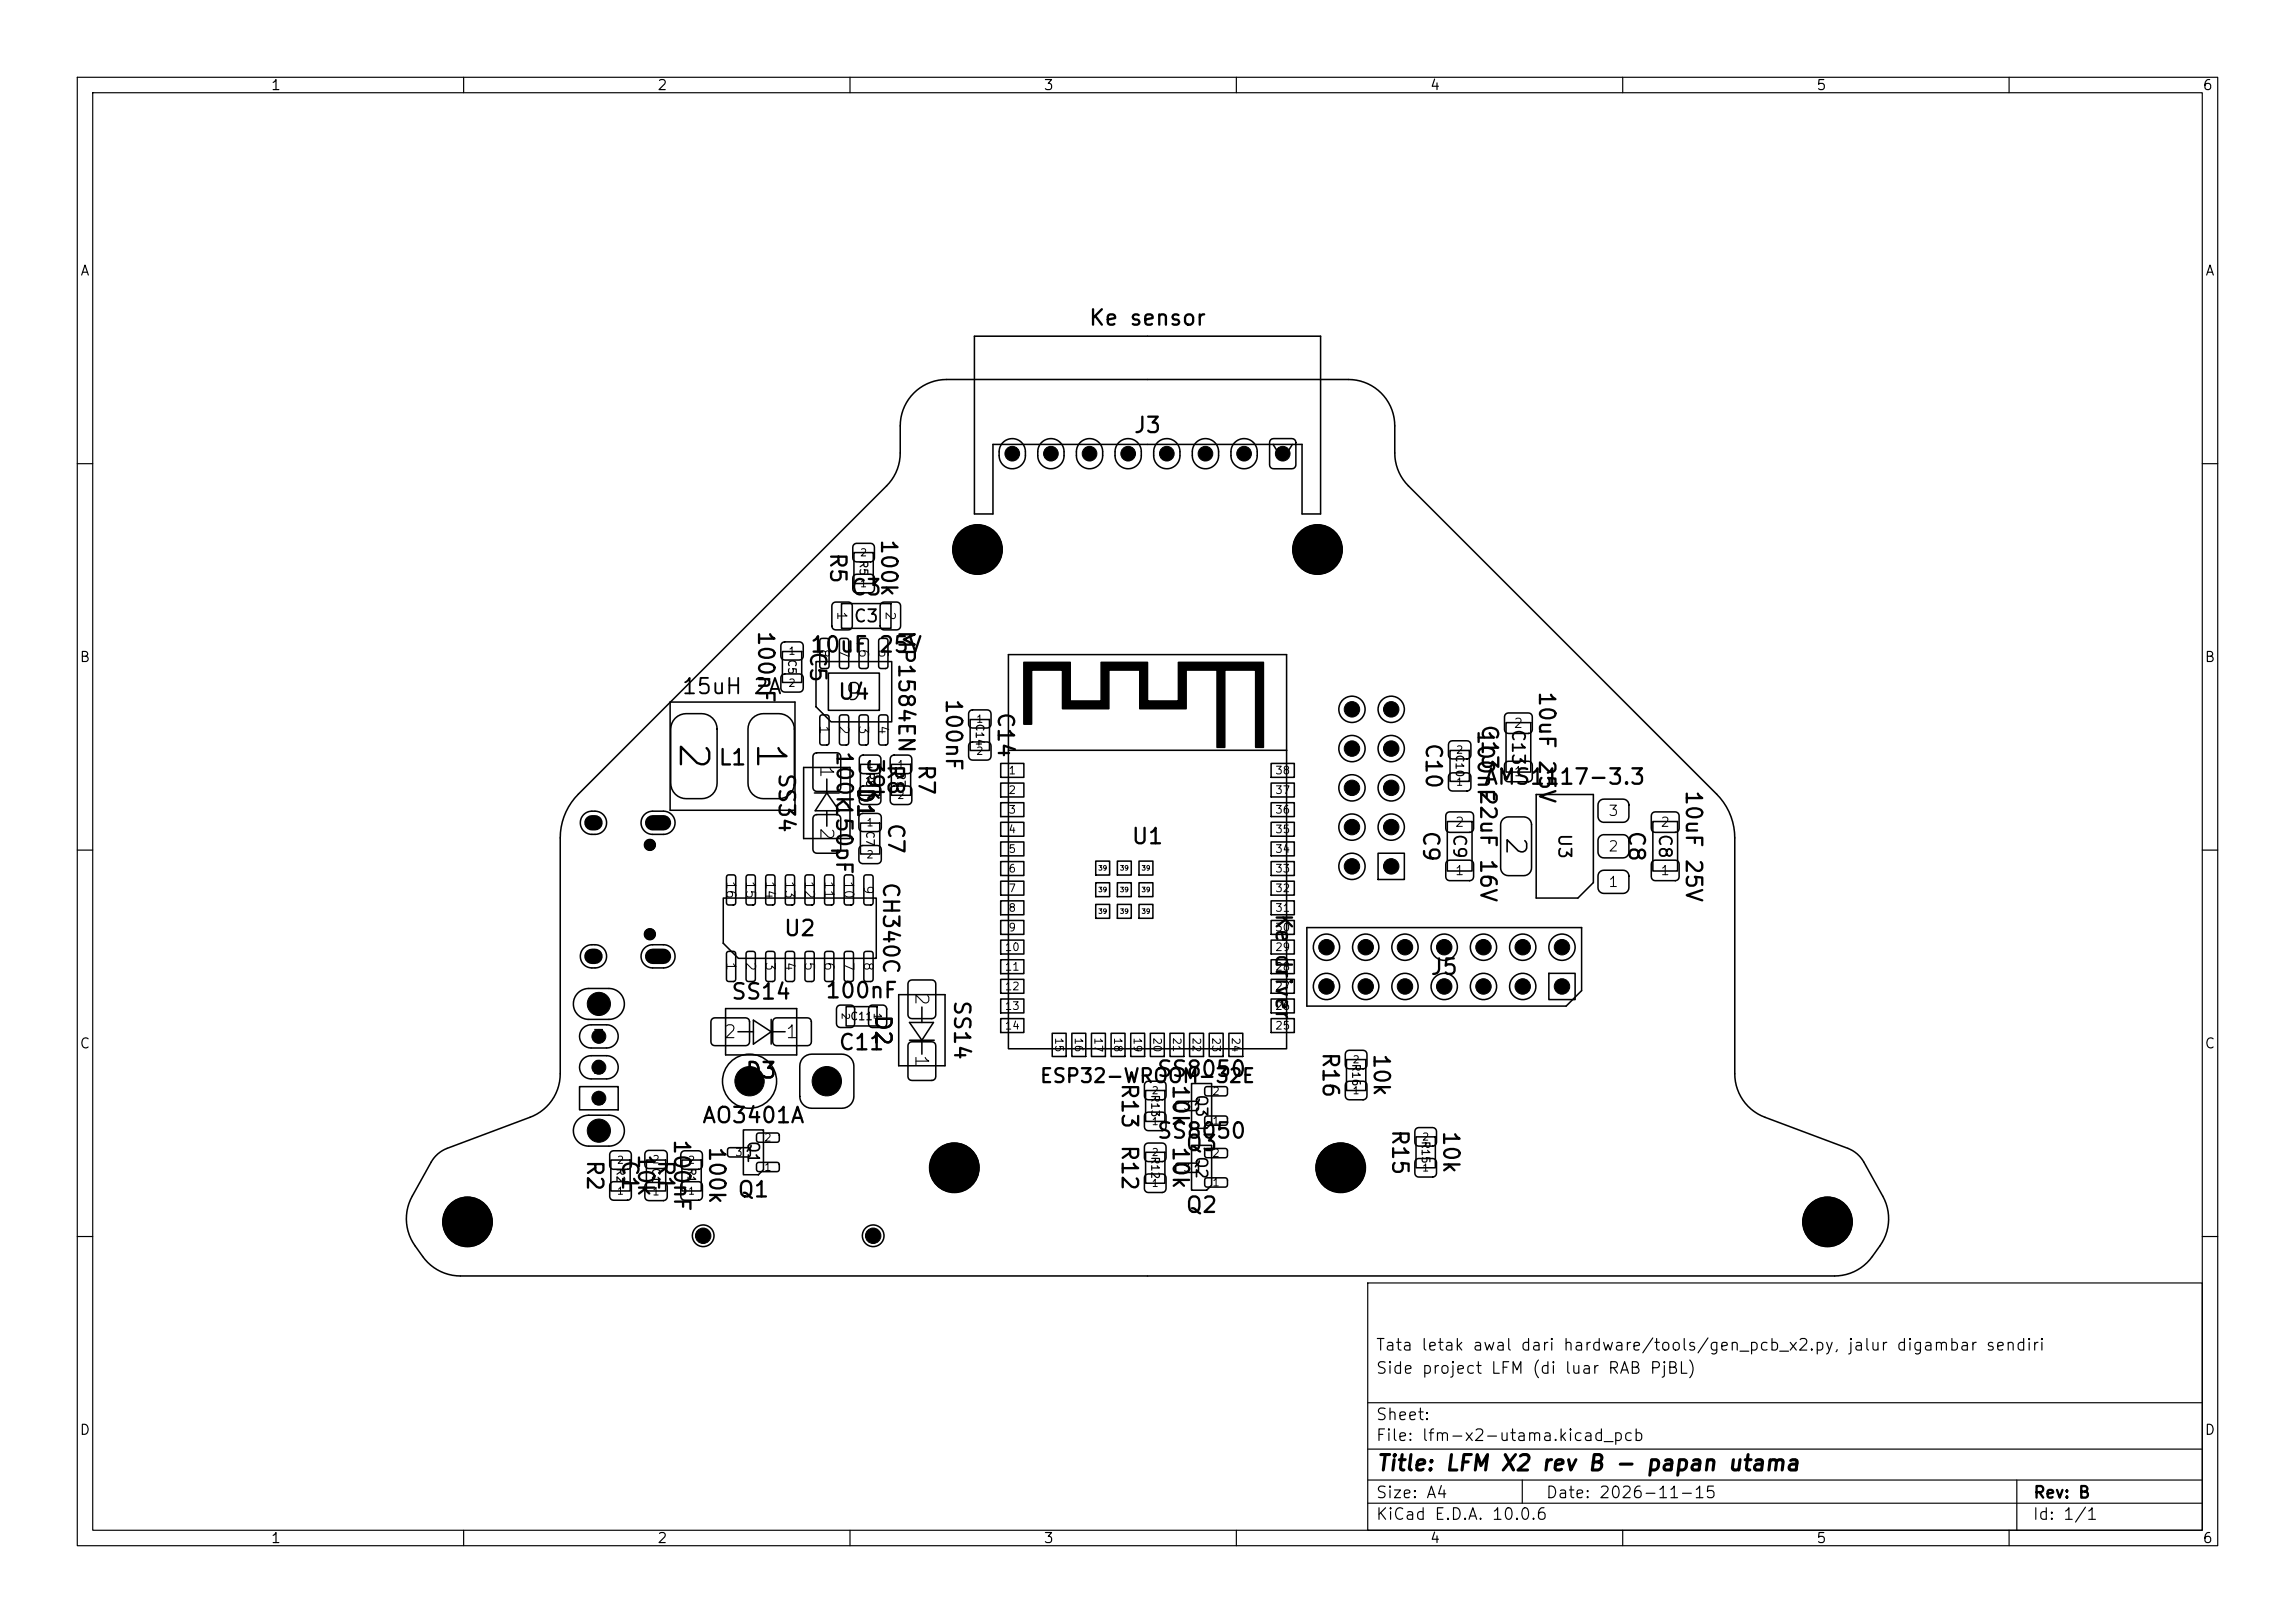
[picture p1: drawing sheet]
<svg xmlns="http://www.w3.org/2000/svg" width="297mm" height="210mm" viewBox="0 0 297 210" stroke-linecap="round" stroke-linejoin="round" font-family="sans-serif">
<defs><g id="words">
<g font-size="3.7">
<text x="87" y="95.7" transform="rotate(90 87 95.7)">2</text>
<text x="97" y="95.7" transform="rotate(90 97 95.7)">1</text>
</g>
<text font-size="2.5" x="194.3" y="108" transform="rotate(90 194.3 108)">2</text>
<g font-size="2.3">
<text x="95.7" y="141.7">2</text>
<text x="105.7" y="141.7">1</text>
</g>
<text font-size="2.2" x="109.2" y="91.2">9</text>
<g font-size="2">
<text x="140.8" y="42.6">Ke sensor</text>
<text x="146.6" y="56.5">J3</text>
<text x="106.9" y="71.4" transform="rotate(90 106.9 71.4)">R5</text>
<text x="113.5" y="69.6" transform="rotate(90 113.5 69.6)">100k</text>
<text x="109.9" y="77.5">C3</text>
<text x="97.6" y="81.5" transform="rotate(90 97.6 81.5)">100nF</text>
<text x="115.8" y="81.4" transform="rotate(90 115.8 81.4)">MP1584EN</text>
<text x="104.3" y="84.2" transform="rotate(90 104.3 84.2)">C5</text>
<text x="104.7" y="84.9">10uF</text>
<text x="113.6" y="84.9">25V</text>
<text x="198.7" y="89.3" transform="rotate(90 198.7 89.3)">10uF 25V</text>
<text x="88.1" y="90.3">15uH 2A</text>
<text x="108.3" y="91">U4</text>
<text x="121.9" y="90.3" transform="rotate(90 121.9 90.3)">100nF</text>
<text x="128.6" y="92" transform="rotate(90 128.6 92)">C14</text>
<text x="184" y="96" transform="rotate(90 184 96)">C10</text>
<text x="190.7" y="94.3" transform="rotate(90 190.7 94.3)">100nF</text>
<text x="191.3" y="93.6" transform="rotate(90 191.3 93.6)">C13</text>
<text x="92.8" y="99.5">L1</text>
<text x="100.3" y="99.9" transform="rotate(90 100.3 99.9)">SS34</text>
<text x="107.8" y="97" transform="rotate(90 107.8 97)">100k</text>
<text x="110.5" y="101.8" transform="rotate(90 110.5 101.8)">D1</text>
<text x="111.8" y="98" transform="rotate(90 111.8 98)">39k</text>
<text x="114.4" y="98.8" transform="rotate(90 114.4 98.8)">R8</text>
<text x="118.4" y="98.8" transform="rotate(90 118.4 98.8)">R7</text>
<text x="107.7" y="103.7" transform="rotate(90 107.7 103.7)">150pF</text>
<text x="114.4" y="106.4" transform="rotate(90 114.4 106.4)">C7</text>
<text x="183.7" y="107.4" transform="rotate(90 183.7 107.4)">C9</text>
<text x="191.1" y="102.1" transform="rotate(90 191.1 102.1)">22uF 16V</text>
<text x="191.9" y="102">AMS1117-3.3</text>
<text x="210.3" y="107.4" transform="rotate(90 210.3 107.4)">C8</text>
<text x="217.7" y="102.1" transform="rotate(90 217.7 102.1)">10uF 25V</text>
<text x="113.8" y="114" transform="rotate(90 113.8 114)">CH340C</text>
<text x="146.3" y="109.7">U1</text>
<text x="164.6" y="118" transform="rotate(90 164.6 118)">Ke</text>
<text x="101.3" y="121.6">U2</text>
<text x="164.6" y="123.3" transform="rotate(90 164.6 123.3)">driver</text>
<text x="94.5" y="129.8">SS14</text>
<text x="106.7" y="129.7">100nF</text>
<text x="112.8" y="131.2" transform="rotate(90 112.8 131.2)">D2</text>
<text x="123" y="129.3" transform="rotate(90 123 129.3)">SS14</text>
<text x="185" y="126.6">J5</text>
<text x="108.4" y="136.4">C11</text>
<text x="170.7" y="136" transform="rotate(90 170.7 136)">R16</text>
<text x="177.3" y="136.2" transform="rotate(90 177.3 136.2)">10k</text>
<text x="96.3" y="140">D3</text>
<text x="144.7" y="140" transform="rotate(90 144.7 140)">R13</text>
<text x="149.6" y="139.8">SS8050</text>
<text x="151.3" y="140.2" transform="rotate(90 151.3 140.2)">10k</text>
<text x="75.5" y="150" transform="rotate(90 75.5 150)">R2</text>
<text x="80" y="150" transform="rotate(90 80 150)">C1</text>
<text x="82.1" y="149.2" transform="rotate(90 82.1 149.2)">10k</text>
<text x="84.7" y="150" transform="rotate(90 84.7 150)">R1</text>
<text x="86.7" y="147.3" transform="rotate(90 86.7 147.3)">100nF</text>
<text x="90.7" y="145.8">AO3401A</text>
<text x="91.3" y="148.2" transform="rotate(90 91.3 148.2)">100k</text>
<text x="144.7" y="148" transform="rotate(90 144.7 148)">R12</text>
<text x="149.6" y="147.8">SS8050</text>
<text x="151.3" y="148.2" transform="rotate(90 151.3 148.2)">10k</text>
<text x="153.3" y="149.4">Q3</text>
<text x="179.7" y="146" transform="rotate(90 179.7 146)">R15</text>
<text x="186.3" y="146.2" transform="rotate(90 186.3 146.2)">10k</text>
<text x="95.3" y="155.4">Q1</text>
<text x="153.3" y="157.4">Q2</text>
<text x="178" y="190.8">Title: LFM X2 rev B - papan utama</text>
</g>
<text font-size="1.8" x="134.4" y="140.6">ESP32-WROOM-32E</text>
<g font-size="1.7">
<text x="105.7" y="98.9" transform="rotate(90 105.7 98.9)">1</text>
<text x="105.7" y="106.9" transform="rotate(90 105.7 106.9)">2</text>
<text x="118" y="128.3" transform="rotate(90 118 128.3)">2</text>
<text x="76.5" y="135.4">3</text>
<text x="93.5" y="134.8">2</text>
<text x="101.5" y="134.8">1</text>
<text x="118" y="136.3" transform="rotate(90 118 136.3)">1</text>
<text x="76.5" y="143.4">1</text>
<text x="76.5" y="139.4">2</text>
</g>
<g font-size="1.6">
<text x="110.4" y="80.9">C3</text>
<text x="195.3" y="94.2" transform="rotate(90 195.3 94.2)">C13</text>
<text x="187.7" y="107.8" transform="rotate(90 187.7 107.8)">C9</text>
<text x="201.3" y="107.7" transform="rotate(90 201.3 107.7)">U3</text>
<text x="214.3" y="107.8" transform="rotate(90 214.3 107.8)">C8</text>
</g>
<g font-size="1.5">
<text x="83.5" y="107.6">SH</text>
<text x="83.5" y="124.9">SH</text>
<text x="178" y="178.1">Side project LFM (di luar RAB PjBL)</text>
<text x="178" y="175.1">Tata letak awal dari hardware/tools/gen_pcb_x2.py, jalur digambar sendiri</text>
<text x="178" y="184.1">Sheet:</text>
<text x="178" y="186.8">File: lfm-x2-utama.kicad_pcb</text>
<text x="178" y="197">KiCad E.D.A. 10.0.6</text>
<text x="178" y="194.2">Size: A4</text>
<text x="200" y="194.2">Date: 2026-11-15</text>
<text x="263" y="197">Id: 1/1</text>
<text x="263" y="194.2">Rev: B</text>
</g>
<g font-size="1.4">
<text x="154.4" y="141.5" transform="rotate(90 154.4 141.5)">Q3</text>
<text x="96.4" y="147.5" transform="rotate(90 96.4 147.5)">Q1</text>
<text x="154.4" y="149.5" transform="rotate(90 154.4 149.5)">Q2</text>
</g>
<g font-size="1.3">
<text x="35" y="12">1</text>
<text x="85" y="12">2</text>
<text x="135" y="12">3</text>
<text x="185" y="12">4</text>
<text x="235" y="12">5</text>
<text x="285" y="12">6</text>
<text x="10.3" y="36">A</text>
<text x="285.3" y="36">A</text>
<text x="130" y="58" transform="rotate(90 130 58)">8</text>
<text x="135" y="58" transform="rotate(90 135 58)">7</text>
<text x="140" y="58" transform="rotate(90 140 58)">6</text>
<text x="145" y="58" transform="rotate(90 145 58)">5</text>
<text x="150" y="58" transform="rotate(90 150 58)">4</text>
<text x="155" y="58" transform="rotate(90 155 58)">3</text>
<text x="160" y="58" transform="rotate(90 160 58)">2</text>
<text x="165" y="58" transform="rotate(90 165 58)">1</text>
<text x="10.2" y="86">B</text>
<text x="285.2" y="86">B</text>
<text x="208" y="105.9">3</text>
<text x="208" y="110.5">2</text>
<text x="208" y="115.1">1</text>
<text x="10.2" y="136">C</text>
<text x="285.2" y="136">C</text>
<text x="10.2" y="186">D</text>
<text x="285.2" y="186">D</text>
<text x="35" y="200">1</text>
<text x="85" y="200">2</text>
<text x="135" y="200">3</text>
<text x="185" y="200">4</text>
<text x="235" y="200">5</text>
<text x="285" y="200">6</text>
</g>
<g font-size="1.2">
<text x="105.8" y="83.9" transform="rotate(90 105.8 83.9)">8</text>
<text x="108.1" y="79" transform="rotate(90 108.1 79)">1</text>
<text x="108.3" y="83.9" transform="rotate(90 108.3 83.9)">7</text>
<text x="110.9" y="83.9" transform="rotate(90 110.9 83.9)">6</text>
<text x="113.4" y="83.9" transform="rotate(90 113.4 83.9)">5</text>
<text x="114.3" y="79" transform="rotate(90 114.3 79)">2</text>
<text x="105.8" y="93.8" transform="rotate(90 105.8 93.8)">1</text>
<text x="108.3" y="93.8" transform="rotate(90 108.3 93.8)">2</text>
<text x="110.9" y="93.8" transform="rotate(90 110.9 93.8)">3</text>
<text x="113.4" y="93.8" transform="rotate(90 113.4 93.8)">4</text>
<text x="195.8" y="94.5">2</text>
<text x="195.8" y="100.7">1</text>
<text x="188.2" y="107.3">2</text>
<text x="214.8" y="107.3">2</text>
<text x="93.7" y="113.9" transform="rotate(90 93.7 113.9)">16</text>
<text x="96.2" y="113.9" transform="rotate(90 96.2 113.9)">15</text>
<text x="98.8" y="113.9" transform="rotate(90 98.8 113.9)">14</text>
<text x="101.3" y="113.9" transform="rotate(90 101.3 113.9)">13</text>
<text x="103.9" y="113.9" transform="rotate(90 103.9 113.9)">12</text>
<text x="106.4" y="113.9" transform="rotate(90 106.4 113.9)">11</text>
<text x="108.9" y="113.9" transform="rotate(90 108.9 113.9)">10</text>
<text x="188.2" y="113.5">1</text>
<text x="214.8" y="113.5">1</text>
<text x="111.5" y="114.5" transform="rotate(90 111.5 114.5)">9</text>
<text x="93.7" y="124.4" transform="rotate(90 93.7 124.4)">1</text>
<text x="96.2" y="124.4" transform="rotate(90 96.2 124.4)">2</text>
<text x="98.8" y="124.4" transform="rotate(90 98.8 124.4)">3</text>
<text x="101.3" y="124.4" transform="rotate(90 101.3 124.4)">4</text>
<text x="103.9" y="124.4" transform="rotate(90 103.9 124.4)">5</text>
<text x="106.4" y="124.4" transform="rotate(90 106.4 124.4)">6</text>
<text x="108.9" y="124.4" transform="rotate(90 108.9 124.4)">7</text>
<text x="111.5" y="124.4" transform="rotate(90 111.5 124.4)">8</text>
</g>
<g font-size="1.1">
<text x="173.8" y="92.6">10</text>
<text x="179.4" y="92.6">9</text>
<text x="174.3" y="97.7">8</text>
<text x="179.4" y="97.7">7</text>
<text x="75.6" y="107.3">SH</text>
<text x="174.3" y="107.9">4</text>
<text x="174.3" y="102.8">6</text>
<text x="179.4" y="107.9">3</text>
<text x="179.4" y="102.8">5</text>
<text x="174.3" y="113">2</text>
<text x="179.4" y="113">1</text>
<text x="75.6" y="124.6">SH</text>
<text x="170.5" y="123.4">14</text>
<text x="175.5" y="123.4">12</text>
<text x="180.6" y="123.4">10</text>
<text x="186.2" y="123.4">8</text>
<text x="191.3" y="123.4">6</text>
<text x="196.4" y="123.4">4</text>
<text x="201.5" y="123.4">2</text>
<text x="170.5" y="128.5">13</text>
<text x="175.5" y="128.5">11</text>
<text x="181.2" y="128.5">9</text>
<text x="186.2" y="128.5">7</text>
<text x="191.3" y="128.5">5</text>
<text x="196.4" y="128.5">3</text>
<text x="201.5" y="128.5">1</text>
</g>
<g font-size="1">
<text x="111" y="72.4" transform="rotate(90 111 72.4)">R5</text>
<text x="101.7" y="85.2" transform="rotate(90 101.7 85.2)">C5</text>
<text x="101.9" y="85">1</text>
<text x="101.9" y="89.1">2</text>
<text x="126" y="93.6" transform="rotate(90 126 93.6)">C14</text>
<text x="126.2" y="93.8">1</text>
<text x="111.8" y="99.8" transform="rotate(90 111.8 99.8)">R8</text>
<text x="115.8" y="99.8" transform="rotate(90 115.8 99.8)">R7</text>
<text x="126.2" y="97.9">2</text>
<text x="130.4" y="100.4">1</text>
<text x="164.9" y="100.4">38</text>
<text x="188.1" y="97.6" transform="rotate(90 188.1 97.6)">C10</text>
<text x="188.3" y="101.9">1</text>
<text x="188.3" y="97.8">2</text>
<text x="111.8" y="107.4" transform="rotate(90 111.8 107.4)">C7</text>
<text x="112" y="107.2">1</text>
<text x="130.4" y="103">2</text>
<text x="130.4" y="105.5">3</text>
<text x="164.9" y="105.5">36</text>
<text x="164.9" y="103">37</text>
<text x="112" y="111.3">2</text>
<text x="130.4" y="108.1">4</text>
<text x="130.4" y="110.6">5</text>
<text x="130.4" y="113.1">6</text>
<text x="164.9" y="113.1">33</text>
<text x="164.9" y="110.6">34</text>
<text x="164.9" y="108.1">35</text>
<text x="130.4" y="115.7">7</text>
<text x="130.4" y="118.2">8</text>
<text x="164.9" y="118.2">31</text>
<text x="164.9" y="115.7">32</text>
<text x="129.9" y="123.3">10</text>
<text x="129.9" y="125.8">11</text>
<text x="130.4" y="120.8">9</text>
<text x="164.9" y="125.8">28</text>
<text x="164.9" y="123.3">29</text>
<text x="164.9" y="120.8">30</text>
<text x="108.7" y="130.9" transform="rotate(90 108.7 130.9)">2</text>
<text x="112.8" y="130.9" transform="rotate(90 112.8 130.9)">1</text>
<text x="129.9" y="128.4">12</text>
<text x="129.9" y="130.9">13</text>
<text x="164.9" y="130.9">26</text>
<text x="164.9" y="128.4">27</text>
<text x="109.9" y="132.3">C11</text>
<text x="129.9" y="133.5">14</text>
<text x="136.3" y="134.2" transform="rotate(90 136.3 134.2)">15</text>
<text x="138.9" y="134.2" transform="rotate(90 138.9 134.2)">16</text>
<text x="141.4" y="134.2" transform="rotate(90 141.4 134.2)">17</text>
<text x="143.9" y="134.2" transform="rotate(90 143.9 134.2)">18</text>
<text x="146.5" y="134.2" transform="rotate(90 146.5 134.2)">19</text>
<text x="149" y="134.2" transform="rotate(90 149 134.2)">20</text>
<text x="151.6" y="134.2" transform="rotate(90 151.6 134.2)">21</text>
<text x="154.1" y="134.2" transform="rotate(90 154.1 134.2)">22</text>
<text x="156.6" y="134.2" transform="rotate(90 156.6 134.2)">23</text>
<text x="159.2" y="134.2" transform="rotate(90 159.2 134.2)">24</text>
<text x="164.9" y="133.5">25</text>
<text x="174.7" y="137.6" transform="rotate(90 174.7 137.6)">R16</text>
<text x="148.7" y="141.6" transform="rotate(90 148.7 141.6)">R13</text>
<text x="153.1" y="143.9">3</text>
<text x="156.8" y="142">2</text>
<text x="95.1" y="149.9">3</text>
<text x="98.8" y="148">2</text>
<text x="148.7" y="149.6" transform="rotate(90 148.7 149.6)">R12</text>
<text x="156.8" y="150">2</text>
<text x="156.8" y="145.8">1</text>
<text x="183.7" y="147.6" transform="rotate(90 183.7 147.6)">R15</text>
<text x="79.5" y="151" transform="rotate(90 79.5 151)">R2</text>
<text x="84.1" y="151" transform="rotate(90 84.1 151)">C1</text>
<text x="84.3" y="154.9">1</text>
<text x="84.3" y="150.8">2</text>
<text x="88.7" y="151" transform="rotate(90 88.7 151)">R1</text>
<text x="98.8" y="151.8">1</text>
<text x="153.1" y="151.9">3</text>
<text x="156.8" y="153.8">1</text>
</g>
<g font-size=".9">
<text x="111.2" y="76.2">1</text>
<text x="111.2" y="72.2">2</text>
<text x="112.1" y="99.6">1</text>
<text x="116.1" y="99.6">1</text>
<text x="112.1" y="103.6">2</text>
<text x="116.1" y="103.6">2</text>
<text x="175" y="137.8">2</text>
<text x="149" y="141.8">2</text>
<text x="175" y="141.8">1</text>
<text x="149" y="145.8">1</text>
<text x="149" y="149.8">2</text>
<text x="184" y="147.8">2</text>
<text x="79.8" y="154.8">1</text>
<text x="79.8" y="150.8">2</text>
<text x="89" y="154.8">1</text>
<text x="89" y="150.8">2</text>
<text x="149" y="153.8">1</text>
<text x="184" y="151.8">1</text>
</g>
<g font-size=".6">
<text x="142.1" y="112.8">39</text>
<text x="144.9" y="112.8">39</text>
<text x="147.7" y="112.8">39</text>
<text x="142.1" y="118.4">39</text>
<text x="142.1" y="115.6">39</text>
<text x="144.9" y="118.4">39</text>
<text x="144.9" y="115.6">39</text>
<text x="147.7" y="118.4">39</text>
<text x="147.7" y="115.6">39</text>
</g>
</g></defs>
<g fill="none" stroke="#000" stroke-width=".15">
<path d="M10 10h277v190h-277zM12 12h273v186h-273zM60 10v2M110 10v2M160 10v2M210 10v2M260 10v2M10 60h2M285 60h2M10 110h2M285 110h2M10 160h2"/>
<path d="M177 166h108v32h-108zM285 160h2M60 198v2M110 198v2M160 198v2M177 194.5h108M177 191.5h108M177 187.5h108M177 181.5h108M197 191.5v3M210 198v2M260 198v2"/>
<path d="M261 191.5v6.5"/>
</g>
<g fill="none" stroke="#000" stroke-width=".2">
<path d="M118.3 50.9a6 6 0 0 1 4.2-1.8h52a6 6 0 0 1 6 6v3.5a6 6 0 0 0 1.8 4.3l39.9 39.9a8 8 0 0 1 2.3 5.6v30.5a6 6 0 0 0 3.9 5.7l10.7 4a4 4 0 0 1 2.1 1.8l2.5 4.4a6 6 0 0 1-.4 6.4 7.7 7.7 0 0 1-3.4 3.4l-1 .3-1.5 .2h-177.8a6 6 0 0 1-4.9-2.5 7.7 7.7 0 0 1-2.1-4.3l.1-1.6 .2-1 .4-.9 2.5-4.4a4 4 0 0 1 2.1-1.8l10.7-4a6 6 0 0 0 3.9-5.7v-30.5a8 8 0 0 1 2.3-5.6l39.9-39.9a6 6 0 0 0 1.8-4.3v-3.5a6 6 0 0 1 1.8-4.2zM126.1 43.5h44.8v23h-2.4v-9h-40v9h-2.4zM129.8 57.3a1.7 1.7 0 0 1 1.9-.4 1.7 1.7 0 0 1 1 1.6v.5a1.7 1.7 0 0 1-1.7 1.7 1.7 1.7 0 0 1-1.7-1.7v-.5a1.7 1.7 0 0 1 .5-1.2zM134.8 57.3a1.7 1.7 0 0 1 1.9-.4 1.7 1.7 0 0 1 1 1.6v.5a1.7 1.7 0 0 1-1.7 1.7 1.7 1.7 0 0 1-1.7-1.7v-.5a1.7 1.7 0 0 1 .5-1.2zM139.8 57.3a1.7 1.7 0 0 1 1.9-.4 1.7 1.7 0 0 1 1 1.6v.5a1.7 1.7 0 0 1-1.7 1.7 1.7 1.7 0 0 1-1.7-1.7v-.5a1.7 1.7 0 0 1 .5-1.2zM144.8 57.3a1.7 1.7 0 0 1 1.9-.4 1.7 1.7 0 0 1 1 1.6v.5a1.7 1.7 0 0 1-1.7 1.7 1.7 1.7 0 0 1-1.7-1.7v-.5a1.7 1.7 0 0 1 .5-1.2zM149.8 57.3a1.7 1.7 0 0 1 1.9-.4 1.7 1.7 0 0 1 1 1.6v.5a1.7 1.7 0 0 1-1.7 1.7 1.7 1.7 0 0 1-1.7-1.7v-.5a1.7 1.7 0 0 1 .5-1.2zM154.8 57.3a1.7 1.7 0 0 1 1.9-.4 1.7 1.7 0 0 1 1 1.6v.5a1.7 1.7 0 0 1-1.7 1.7 1.7 1.7 0 0 1-1.7-1.7v-.5a1.7 1.7 0 0 1 .5-1.2zM159.8 57.3a1.7 1.7 0 0 1 1.9-.4 1.7 1.7 0 0 1 1 1.6v.5a1.7 1.7 0 0 1-1.7 1.7 1.7 1.7 0 0 1-1.7-1.7v-.5a1.7 1.7 0 0 1 .5-1.2zM164.4 56.9l.4-.1h2.4a.5 .5 0 0 1 .5 .5v2.9a.5 .5 0 0 1-.5 .5h-2.4a.5 .5 0 0 1-.5-.5v-2.9zM164.8 57.5l1.2 2 1.3-2M107.8 78.1l.4-.2h1.6a.5 .5 0 0 1 .5 .5v2.6a.5 .5 0 0 1-.5 .5h-1.6a.5 .5 0 0 1-.5-.5v-2.6z"/>
<path d="M108.9 78.1h6.4v3.2h-6.4zM110.5 74.4l.4-.1h1.8a.5 .5 0 0 1 .5 .5v1.4a.5 .5 0 0 1-.5 .5h-1.8a.5 .5 0 0 1-.5-.5v-1.4zM110.5 70.4l.4-.1h1.8a.5 .5 0 0 1 .5 .5v1.4a.5 .5 0 0 1-.5 .5h-1.8a.5 .5 0 0 1-.5-.5v-1.4zM110.5 71.5h2.5v4h-2.5zM114 78.1l.4-.2h1.7a.5 .5 0 0 1 .5 .5v2.6a.5 .5 0 0 1-.5 .5h-1.7a.5 .5 0 0 1-.5-.5v-2.6zM86.7 90.8h16.2v14h-16.2zM87.4 92.9a2 2 0 0 1 1.4-.6h2a2 2 0 0 1 2 2v7a2 2 0 0 1-2 2h-2a2 2 0 0 1-2-2v-7a2 2 0 0 1 .6-1.4zM97.4 92.9a2 2 0 0 1 1.4-.6h2a2 2 0 0 1 2 2v7a2 2 0 0 1-2 2h-2a2 2 0 0 1-2-2v-7a2 2 0 0 1 .6-1.4zM101.2 83.2l.4-.1h1.9a.5 .5 0 0 1 .5 .5v1.3a.5 .5 0 0 1-.5 .5h-1.9a.5 .5 0 0 1-.5-.5v-1.3zM101.2 87.4l.4-.2h1.9a.5 .5 0 0 1 .5 .5v1.4a.5 .5 0 0 1-.5 .5h-1.9a.5 .5 0 0 1-.5-.5v-1.4zM101.3 84.3h2.5v4h-2.5zM104 99.3h6v9.2h-6z"/>
<path d="M105.3 97.5l.4-.1h2.6a.5 .5 0 0 1 .5 .5v4a.5 .5 0 0 1-.5 .5h-2.6a.5 .5 0 0 1-.5-.5v-4zM105.6 85.6h9.8v7.8h-7.8l-2-1.9zM106.2 92.6l.8-.1 .3 .2v3.4l-.2 .3h-.7l-.3-.2v-3.4zM106.2 82.7l.8-.1 .3 .2v3.4l-.2 .3h-.7l-.3-.2v-3.4zM107.2 87.1h6.6v4.8h-6.6zM108.7 92.6l.8-.1 .3 .2v3.4l-.2 .3h-.7l-.2-.2-.1-3.4zM108.7 82.7l.8-.1 .3 .2v3.4l-.2 .3h-.7l-.2-.2-.1-3.4zM111.3 92.6l.8-.1 .2 .2 .1 3.4-.2 .3h-.7l-.3-.2v-3.4zM111.3 82.7l.8-.1 .2 .2 .1 3.4-.2 .3h-.7l-.3-.2v-3.4zM111.3 97.8l.4-.1h1.8a.5 .5 0 0 1 .5 .5v1.4a.5 .5 0 0 1-.5 .5h-1.8a.5 .5 0 0 1-.5-.5v-1.4zM111.4 98.9h2.5v4h-2.5zM113.8 92.6l.8-.1 .3 .2v3.4l-.2 .3h-.7l-.3-.2v-3.4z"/>
<path d="M113.8 82.7l.8-.1 .3 .2v3.4l-.2 .3h-.7l-.3-.2v-3.4zM115.3 97.8l.4-.1h1.8a.5 .5 0 0 1 .5 .5v1.4a.5 .5 0 0 1-.5 .5h-1.8a.5 .5 0 0 1-.5-.5v-1.4zM115.4 98.9h2.5v4h-2.5zM125.5 92l.4-.1h1.9a.5 .5 0 0 1 .5 .5v1.3a.5 .5 0 0 1-.5 .5h-1.9a.5 .5 0 0 1-.5-.5v-1.3zM125.5 96.1l.4-.1h1.9a.5 .5 0 0 1 .5 .5v1.4a.5 .5 0 0 1-.5 .5h-1.9a.5 .5 0 0 1-.5-.5v-1.4zM125.6 93.1h2.5v4h-2.5zM129.5 98.8h3v1.8h-3zM130.5 97.1v-12.4h36v12.4M130.5 97.1h36v38.6h-36zM132.5 85.7h6v5h4v-5h6v5h4v-5h11v11h-1v-10h-4v10h-1v-10h-4v5h-6v-5h-4v5h-6v-5h-4v7h-1zM164.5 98.8h3v1.8h-3zM187.6 96l.4-.1h1.9a.5 .5 0 0 1 .5 .5v1.3a.5 .5 0 0 1-.5 .5h-1.9a.5 .5 0 0 1-.5-.5v-1.3z"/>
<path d="M187.7 97.1h2.5v4h-2.5zM194.8 98.7l.4-.2h2.6a.5 .5 0 0 1 .5 .5v1.7a.5 .5 0 0 1-.5 .5h-2.6a.5 .5 0 0 1-.5-.5v-1.7zM194.8 92.4l.4-.1h2.6a.5 .5 0 0 1 .5 .5v1.6a.5 .5 0 0 1-.5 .5h-2.6a.5 .5 0 0 1-.5-.5v-1.6zM194.9 93.5h3.2v6.4h-3.2zM75.5 105.4l.2-.2a1.78 1.78 0 0 1 1.3-.2 1.5 1.5 0 0 1 1.5 1.5 1.5 1.5 0 0 1-1.5 1.5 1.75 1.75 0 0 1-1.4-.4 1.5 1.5 0 0 1-.1-2.2zM83.4 105.4l.4-.3 .4-.1h1.7a1.5 1.5 0 0 1 1.5 1.5 1.5 1.5 0 0 1-1.5 1.5h-1.4a1.5 1.5 0 0 1-1.4-1 1.5 1.5 0 0 1 .3-1.6zM93.6 116.2h19.8v7.8h-17.8l-2-1.9zM94.1 113.3l.8-.1 .3 .2v3.4l-.2 .3h-.7l-.3-.2v-3.4zM96.6 113.3l.9-.1 .2 .2 .1 3.4-.2 .3h-.7l-.3-.2v-3.4zM99.2 113.3l.8-.1 .3 .2v3.4l-.2 .3h-.7l-.3-.2v-3.4zM101.7 113.3l.8-.1 .3 .2v3.4l-.2 .3h-.7l-.2-.2-.1-3.4zM104.3 113.3l.8-.1 .2 .2 .1 3.4-.2 .3h-.7l-.3-.2v-3.4z"/>
<path d="M105.3 105.5l.4-.1h2.6a.5 .5 0 0 1 .5 .5v4a.5 .5 0 0 1-.5 .5h-2.6a.5 .5 0 0 1-.5-.5v-4zM105.4 102.6h3.2M106.8 113.3l.8-.1 .3 .2v3.4l-.2 .3h-.7l-.3-.2v-3.4zM107 102.6l1.6 2.3h-3.1zM107 100.8v1.8M107 104.9v2M109.3 113.3l.9-.1 .2 .2 .1 3.4-.2 .3h-.7l-.3-.2v-3.4zM111.3 105.4l.4-.1h1.9a.5 .5 0 0 1 .5 .5v1.3a.5 .5 0 0 1-.5 .5h-1.9a.5 .5 0 0 1-.5-.5v-1.3zM111.3 109.5l.4-.1h1.9a.5 .5 0 0 1 .5 .5v1.4a.5 .5 0 0 1-.5 .5h-1.9a.5 .5 0 0 1-.5-.5v-1.4zM111.3 101.8l.4-.1h1.8a.5 .5 0 0 1 .5 .5v1.4a.5 .5 0 0 1-.5 .5h-1.8a.5 .5 0 0 1-.5-.5v-1.4zM111.4 106.5h2.5v4h-2.5zM111.9 113.3l.8-.1 .3 .2v3.4l-.2 .3h-.7l-.3-.2v-3.4z"/>
<path d="M115.3 101.8l.4-.1h1.8a.5 .5 0 0 1 .5 .5v1.4a.5 .5 0 0 1-.5 .5h-1.8a.5 .5 0 0 1-.5-.5v-1.4zM129.5 101.3h3v1.8h-3zM129.5 103.9h3v1.8h-3zM129.5 106.4h3v1.8h-3zM129.5 108.9h3v1.8h-3zM129.5 111.5h3v1.8h-3zM129.5 114h3v1.8h-3zM129.5 116.6h3v1.8h-3zM129.5 119.1h3v1.8h-3zM141.8 117h1.8v1.8h-1.8zM141.8 114.2h1.8v1.8h-1.8zM141.8 111.4h1.8v1.8h-1.8z"/>
<path d="M144.6 117h1.8v1.8h-1.8zM144.6 114.2h1.8v1.8h-1.8zM144.6 111.4h1.8v1.8h-1.8zM147.4 117h1.8v1.8h-1.8zM147.4 114.2h1.8v1.8h-1.8zM147.4 111.4h1.8v1.8h-1.8zM164.5 119.1h3v1.8h-3zM164.5 116.6h3v1.8h-3zM164.5 114h3v1.8h-3zM164.5 111.5h3v1.8h-3zM164.5 108.9h3v1.8h-3zM164.5 106.4h3v1.8h-3z"/>
<path d="M164.5 103.9h3v1.8h-3zM164.5 101.3h3v1.8h-3zM178.3 110.4h3.4v3.4h-3.4zM187.2 111.5l.4-.2h2.6a.5 .5 0 0 1 .5 .5v1.7a.5 .5 0 0 1-.5 .5h-2.6a.5 .5 0 0 1-.5-.5v-1.7zM187.2 105.2l.4-.1h2.6a.5 .5 0 0 1 .5 .5v1.6a.5 .5 0 0 1-.5 .5h-2.6a.5 .5 0 0 1-.5-.5v-1.6zM187.3 106.3h3.2v6.4h-3.2zM187.6 100.2l.4-.2h1.9a.5 .5 0 0 1 .5 .5v1.4a.5 .5 0 0 1-.5 .5h-1.9a.5 .5 0 0 1-.5-.5v-1.4zM194.5 106l.5-.3h2.2a1 1 0 0 1 1 1v5.6a1 1 0 0 1-1 1h-2a1 1 0 0 1-1-1v-5.6l.1-.5zM198.8 102.8h7.4v11.4l-2 2h-5.4zM206.9 112.9l.2-.2 .5-.1h2.5a.75 .75 0 0 1 .7 .8v1.5a.75 .75 0 0 1-.7 .7h-2.5a.75 .75 0 0 1-.8-.7v-1.5zM206.9 108.3l.2-.2 .5-.1h2.5a.75 .75 0 0 1 .7 .8v1.5a.75 .75 0 0 1-.7 .7h-2.5a.75 .75 0 0 1-.8-.7v-1.5zM207.1 103.5l.5-.1h2.5a.75 .75 0 0 1 .7 .8v1.5a.75 .75 0 0 1-.7 .7h-2.5a.75 .75 0 0 1-.8-.7v-1.8z"/>
<path d="M213.8 111.5l.4-.2h2.6a.5 .5 0 0 1 .5 .5v1.7a.5 .5 0 0 1-.5 .5h-2.6a.5 .5 0 0 1-.5-.5v-1.7zM213.8 105.2l.4-.1h2.6a.5 .5 0 0 1 .5 .5v1.6a.5 .5 0 0 1-.5 .5h-2.6a.5 .5 0 0 1-.5-.5v-1.6zM213.9 106.3h3.2v6.4h-3.2zM74.8 128.5a2 2 0 0 1 1.4-.6h2.6a2 2 0 0 1 2 2 2 2 0 0 1-2 2h-2.6a2 2 0 0 1-1.8-1.2 2 2 0 0 1 .4-2.2zM75.4 137l.5-.3 .3-.1h2.3a1.5 1.5 0 0 1 1.5 1.5 1.5 1.5 0 0 1-1.5 1.5h-2a1.5 1.5 0 0 1-1.4-.9 1.5 1.5 0 0 1 .3-1.7zM75.4 133l.5-.3 .3-.1h2.3a1.5 1.5 0 0 1 1.5 1.5 1.5 1.5 0 0 1-1.5 1.5h-2a1.5 1.5 0 0 1-1.4-.9 1.5 1.5 0 0 1 .3-1.7zM75.5 122.7l.2-.2a1.77 1.77 0 0 1 1.3-.3 1.5 1.5 0 0 1 1.5 1.5 1.5 1.5 0 0 1-1.5 1.5 1.75 1.75 0 0 1-1.4-.3 1.5 1.5 0 0 1-.1-2.2zM83.4 122.7l.4-.3 .4-.1 1.7-.1a1.5 1.5 0 0 1 1.5 1.5 1.5 1.5 0 0 1-1.5 1.5h-1.4a1.5 1.5 0 0 1-1.4-.9 1.5 1.5 0 0 1 .3-1.6zM92.1 131.9l.4-.2h4a.5 .5 0 0 1 .5 .5v2.6a.5 .5 0 0 1-.5 .5h-4a.5 .5 0 0 1-.5-.5v-2.6zM93.9 130.5h9.2v6h-9.2zM94.1 123.2l.8-.1 .3 .2v3.4l-.2 .3h-.7l-.3-.2v-3.4zM95.5 133.5h2"/>
<path d="M96.6 123.2l.9-.1 .2 .2 .1 3.4-.2 .3h-.7l-.3-.2v-3.4zM97.5 132l2.3 1.5-2.3 1.6zM99.2 123.2l.8-.1 .3 .2v3.4l-.2 .3h-.7l-.3-.2v-3.4zM99.8 133.5h1.8M99.8 131.9v3.2M100.1 131.9l.4-.2h4a.5 .5 0 0 1 .5 .5v2.6a.5 .5 0 0 1-.5 .5h-4a.5 .5 0 0 1-.5-.5v-2.6zM101.7 123.2l.8-.1 .3 .2v3.4l-.2 .3h-.7l-.2-.2-.1-3.4zM104.1 136.7l.3-.2 .6-.1h4a1.54 1.54 0 0 1 1.5 1.5v4a1.54 1.54 0 0 1-1.5 1.5h-4a1.54 1.54 0 0 1-1.5-1.5v-4a1.54 1.54 0 0 1 .6-1.2zM104.3 123.2l.8-.1 .2 .2 .1 3.4-.2 .3h-.7l-.3-.2v-3.4zM106.8 123.2l.8-.1 .3 .2v3.4l-.2 .3h-.7l-.3-.2v-3.4zM108.4 130.2l.4-.1h1.3a.5 .5 0 0 1 .5 .5v1.9a.5 .5 0 0 1-.5 .5h-1.3a.5 .5 0 0 1-.5-.5v-1.9zM109.3 123.2l.9-.1 .2 .2 .1 3.4-.2 .3h-.7l-.3-.2v-3.4z"/>
<path d="M109.5 130.3h4v2.5h-4zM111.9 123.2l.8-.1 .3 .2v3.4l-.2 .3h-.7l-.3-.2v-3.4zM112.5 130.2l.4-.1h1.4a.5 .5 0 0 1 .5 .5v1.9a.5 .5 0 0 1-.5 .5h-1.4a.5 .5 0 0 1-.5-.5v-1.9zM116.3 128.7h6v9.2h-6zM117.6 134.9l.4-.1h2.6a.5 .5 0 0 1 .5 .5v4a.5 .5 0 0 1-.5 .5h-2.6a.5 .5 0 0 1-.5-.5v-4zM117.6 126.9l.4-.1h2.6a.5 .5 0 0 1 .5 .5v4a.5 .5 0 0 1-.5 .5h-2.6a.5 .5 0 0 1-.5-.5v-4zM117.7 132.3h3.1l-1.5 2.3zM117.7 134.6h3.2M119.3 130.3v2M119.3 134.6v1.8M129.5 121.6h3v1.8h-3zM129.5 124.2h3v1.8h-3z"/>
<path d="M129.5 126.7h3v1.8h-3zM129.5 129.3h3v1.8h-3zM129.5 131.8h3v1.8h-3zM136.2 133.7h1.8v3h-1.8zM138.7 133.7h1.8v3h-1.8zM141.3 133.7h1.8v3h-1.8zM143.8 133.7h1.8v3h-1.8zM146.3 133.7h1.8v3h-1.8zM148.9 133.7h1.8v3h-1.8zM151.4 133.7h1.8v3h-1.8zM154 133.7h1.8v3h-1.8zM156.5 133.7h1.8v3h-1.8z"/>
<path d="M159 133.7h1.8v3h-1.8zM164.5 131.8h3v1.8h-3zM164.5 129.3h3v1.8h-3zM164.5 126.7h3v1.8h-3zM164.5 124.2h3v1.8h-3zM164.5 121.6h3v1.8h-3zM169.1 120h35.6v8.2l-2 2h-33.6zM174.2 136.1l.4-.2h1.8a.5 .5 0 0 1 .5 .5v1.4a.5 .5 0 0 1-.5 .5h-1.8a.5 .5 0 0 1-.5-.5v-1.4zM174.3 137.1h2.5v4h-2.5zM200.4 125.9h3.4v3.4h-3.4zM74.8 144.9a2 2 0 0 1 1.4-.6h2.6a2 2 0 0 1 2 2 2 2 0 0 1-2 2h-2.6a2 2 0 0 1-1.8-1.2 2 2 0 0 1 .4-2.2zM75 140.6h5v3h-5z"/>
<path d="M79 153l.4-.1h1.8a.5 .5 0 0 1 .5 .5v1.4a.5 .5 0 0 1-.5 .5h-1.8a.5 .5 0 0 1-.5-.5v-1.4zM79 149.1l.4-.2h1.8a.5 .5 0 0 1 .5 .5v1.4a.5 .5 0 0 1-.5 .5h-1.8a.5 .5 0 0 1-.5-.5v-1.4zM79.1 150.1h2.5v4h-2.5zM83.6 153.2l.4-.2h1.9a.5 .5 0 0 1 .5 .5v1.4a.5 .5 0 0 1-.5 .5h-1.9a.5 .5 0 0 1-.5-.5v-1.4zM83.6 149l.4-.1h1.9a.5 .5 0 0 1 .5 .5v1.3a.5 .5 0 0 1-.5 .5h-1.9a.5 .5 0 0 1-.5-.5v-1.3zM83.7 150.1h2.5v4h-2.5zM88.2 153l.4-.1h1.8a.5 .5 0 0 1 .5 .5v1.4a.5 .5 0 0 1-.5 .5h-1.8a.5 .5 0 0 1-.5-.5v-1.4zM88.2 149.1l.4-.2h1.8a.5 .5 0 0 1 .5 .5v1.4a.5 .5 0 0 1-.5 .5h-1.8a.5 .5 0 0 1-.5-.5v-1.4zM88.3 150.1h2.5v4h-2.5zM94.2 148.6l.3-.1h2.4l.2 .3v.7l-.3 .2h-2.5l-.1-.3zM96.2 146.2h2.6v5.2l-.6 .6h-2zM98 150.5l.2-.1h2.5l.2 .3-.1 .7-.2 .2h-2.5l-.2-.3z"/>
<path d="M98 146.7l.2-.1h2.5l.2 .3-.1 .7-.2 .2h-2.5l-.2-.3zM148.2 144.1l.4-.2h1.8a.5 .5 0 0 1 .5 .5v1.4a.5 .5 0 0 1-.5 .5h-1.8a.5 .5 0 0 1-.5-.5v-1.4zM148.2 140.1l.4-.2h1.8a.5 .5 0 0 1 .5 .5v1.4a.5 .5 0 0 1-.5 .5h-1.8a.5 .5 0 0 1-.5-.5v-1.4zM148.2 152l.4-.1h1.8a.5 .5 0 0 1 .5 .5v1.4a.5 .5 0 0 1-.5 .5h-1.8a.5 .5 0 0 1-.5-.5v-1.4zM148.2 148.1l.4-.2h1.8a.5 .5 0 0 1 .5 .5v1.4a.5 .5 0 0 1-.5 .5h-1.8a.5 .5 0 0 1-.5-.5v-1.4zM148.3 141.1h2.5v4h-2.5zM148.3 149.1h2.5v4h-2.5zM152.2 150.6l.3-.1h2.4l.2 .3v.7l-.3 .2h-2.5l-.1-.3zM152.2 142.6l.3-.1h2.4l.2 .3v.7l-.3 .2h-2.5l-.1-.3zM154.2 148.2h2.6v5.2l-.6 .6h-2zM154.2 140.2h2.6v5.2l-.6 .6h-2zM156 152.5l.2-.1h2.5l.2 .3-.1 .7-.2 .2h-2.5l-.2-.3z"/>
<path d="M156 148.7l.2-.1h2.5l.2 .3-.1 .7-.2 .2h-2.5l-.2-.3zM156 144.5l.2-.1h2.5l.2 .3-.1 .7-.2 .2h-2.5l-.2-.3zM156 140.7l.2-.1h2.5l.2 .3-.1 .7-.2 .2h-2.5l-.2-.3zM174.2 140.1l.4-.2h1.8a.5 .5 0 0 1 .5 .5v1.4a.5 .5 0 0 1-.5 .5h-1.8a.5 .5 0 0 1-.5-.5v-1.4zM183.2 150.1l.4-.2h1.8a.5 .5 0 0 1 .5 .5v1.4a.5 .5 0 0 1-.5 .5h-1.8a.5 .5 0 0 1-.5-.5v-1.4zM183.2 146.1l.4-.2h1.8a.5 .5 0 0 1 .5 .5v1.4a.5 .5 0 0 1-.5 .5h-1.8a.5 .5 0 0 1-.5-.5v-1.4zM183.3 147.1h2.5v4h-2.5z"/>
<circle cx="126.5" cy="71.1" r="3.2"/>
<circle cx="170.5" cy="71.1" r="3.2"/>
<circle cx="175" cy="91.8" r="1.7"/>
<circle cx="175" cy="96.9" r="1.7"/>
<circle cx="180" cy="91.8" r="1.7"/>
<circle cx="180" cy="96.9" r="1.7"/>
<circle cx="84.1" cy="109.3" r=".7"/>
<circle cx="175" cy="107" r="1.7"/>
<circle cx="175" cy="101.9" r="1.7"/>
<circle cx="175" cy="112.1" r="1.7"/>
<circle cx="180" cy="101.9" r="1.7"/>
<circle cx="180" cy="107" r="1.7"/>
<circle cx="84.1" cy="120.9" r=".7"/>
<circle cx="97" cy="139.9" r="3.5"/>
<circle cx="171.7" cy="122.6" r="1.7"/>
<circle cx="171.7" cy="127.6" r="1.7"/>
<circle cx="176.7" cy="122.6" r="1.7"/>
<circle cx="176.7" cy="127.6" r="1.7"/>
<circle cx="181.8" cy="122.6" r="1.7"/>
<circle cx="181.8" cy="127.6" r="1.7"/>
<circle cx="186.9" cy="122.6" r="1.7"/>
<circle cx="186.9" cy="127.6" r="1.7"/>
<circle cx="192" cy="122.6" r="1.7"/>
<circle cx="192" cy="127.6" r="1.7"/>
<circle cx="197.1" cy="122.6" r="1.7"/>
<circle cx="197.1" cy="127.6" r="1.7"/>
<circle cx="202.1" cy="122.6" r="1.7"/>
<circle cx="60.5" cy="158.1" r="3.2"/>
<circle cx="91" cy="159.9" r="1.4"/>
<circle cx="113" cy="159.9" r="1.4"/>
<circle cx="123.5" cy="151.1" r="3.2"/>
<circle cx="173.5" cy="151.1" r="3.2"/>
<circle cx="236.5" cy="158.1" r="3.2"/>
</g>
<path d="M132.5 85.7h6v5h4v-5h6v5h4v-5h11v11h-1v-10h-4v10h-1v-10h-4v5h-6v-5h-4v5h-6v-5h-4v7h-1z" fill="#000"/>
<g fill="#000" stroke="#000" stroke-width=".13">
<circle cx="131" cy="58.7" r=".95"/>
<circle cx="136" cy="58.7" r=".95"/>
<circle cx="141" cy="58.7" r=".95"/>
<circle cx="146" cy="58.7" r=".95"/>
<circle cx="151" cy="58.7" r=".95"/>
<circle cx="156" cy="58.7" r=".95"/>
<circle cx="161" cy="58.7" r=".95"/>
<circle cx="166" cy="58.7" r=".95"/>
<circle cx="126.5" cy="71.1" r="3.2"/>
<circle cx="170.5" cy="71.1" r="3.2"/>
<circle cx="175" cy="91.8" r="1"/>
<circle cx="175" cy="96.9" r="1"/>
<circle cx="180" cy="91.8" r="1"/>
<circle cx="180" cy="96.9" r="1"/>
<circle cx="84.1" cy="109.3" r=".7"/>
<circle cx="175" cy="107" r="1"/>
<circle cx="175" cy="112.1" r="1"/>
<circle cx="175" cy="101.9" r="1"/>
<circle cx="180" cy="107" r="1"/>
<circle cx="180" cy="101.9" r="1"/>
<circle cx="180" cy="112.1" r="1"/>
<circle cx="77.5" cy="134.1" r=".9"/>
<circle cx="77.5" cy="138.1" r=".9"/>
<circle cx="77.5" cy="129.9" r="1.5"/>
<circle cx="84.1" cy="120.9" r=".7"/>
<circle cx="97" cy="139.9" r="1.9"/>
<circle cx="107" cy="139.9" r="1.9"/>
<circle cx="171.7" cy="127.6" r="1"/>
<circle cx="171.7" cy="122.6" r="1"/>
<circle cx="176.7" cy="127.6" r="1"/>
<circle cx="176.7" cy="122.6" r="1"/>
<circle cx="181.8" cy="127.6" r="1"/>
<circle cx="181.8" cy="122.6" r="1"/>
<circle cx="186.9" cy="127.6" r="1"/>
<circle cx="186.9" cy="122.6" r="1"/>
<circle cx="192" cy="127.6" r="1"/>
<circle cx="192" cy="122.6" r="1"/>
<circle cx="197.1" cy="127.6" r="1"/>
<circle cx="197.1" cy="122.6" r="1"/>
<circle cx="202.1" cy="127.6" r="1"/>
<circle cx="202.1" cy="122.6" r="1"/>
<circle cx="60.5" cy="158.1" r="3.2"/>
<circle cx="77.5" cy="142.1" r=".9"/>
<circle cx="77.5" cy="146.3" r="1.5"/>
<circle cx="91" cy="159.9" r="1"/>
<circle cx="113" cy="159.9" r="1"/>
<circle cx="123.5" cy="151.1" r="3.2"/>
<circle cx="173.5" cy="151.1" r="3.2"/>
<circle cx="236.5" cy="158.1" r="3.2"/>
</g>
<path d="M76.6 106.5h.4M84.5 106.5h1.4M76.6 123.7h.4M84.5 123.7h1.4" fill="none" stroke="#000" stroke-width="2"/>
<use href="#words"/>
</svg>
